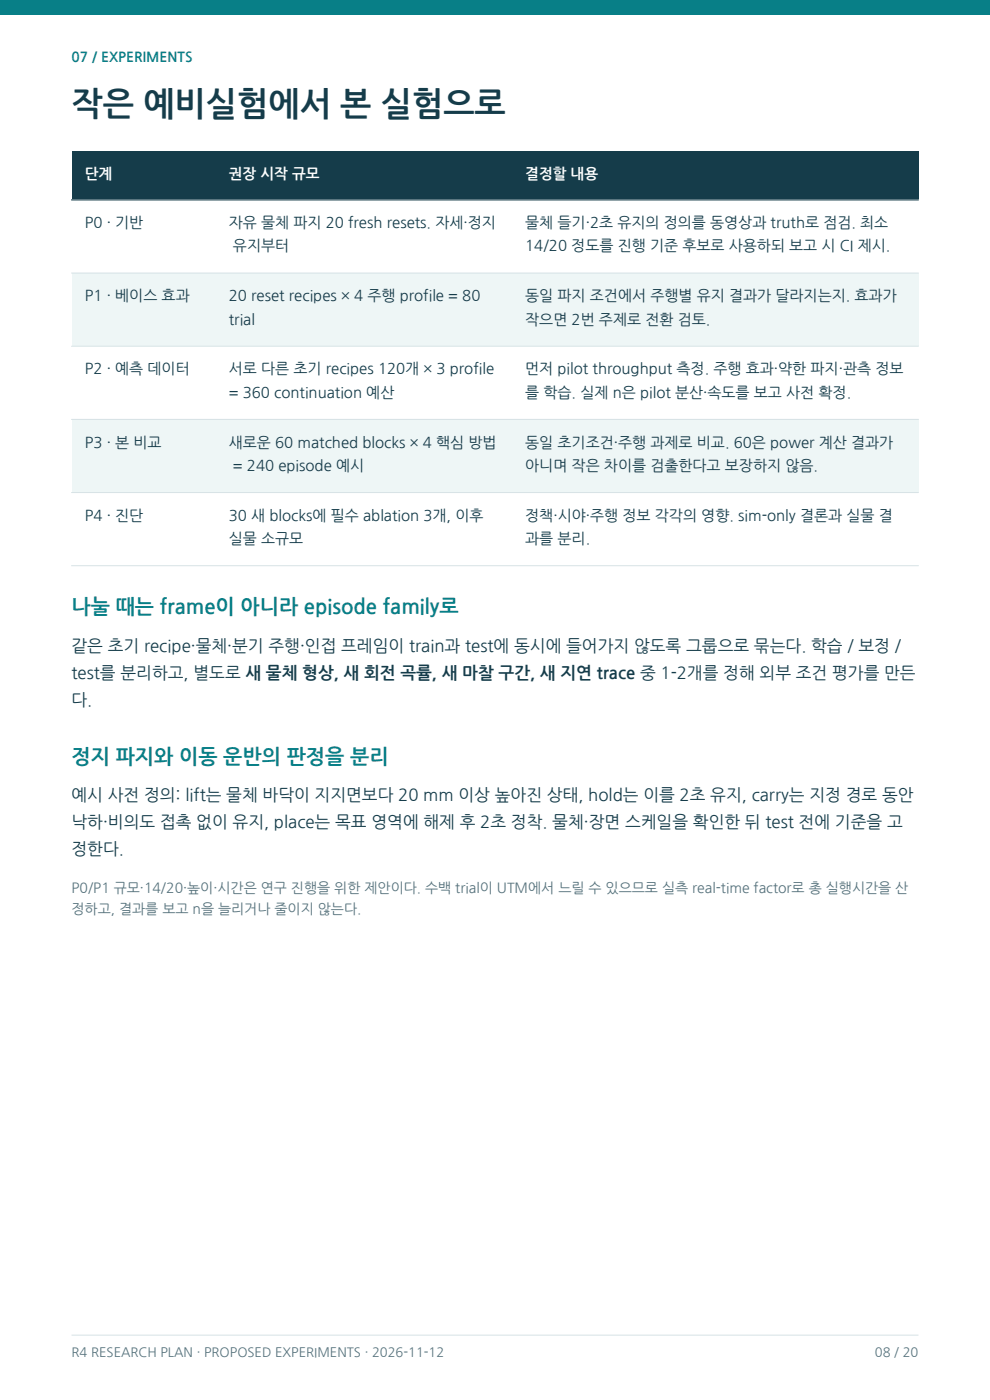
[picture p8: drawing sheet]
<svg xmlns="http://www.w3.org/2000/svg" width="210mm" height="297mm" viewBox="0 0 210 297" stroke-linecap="round" stroke-linejoin="round" font-family="sans-serif">
<defs><g id="words">
<text font-size="7.1" fill="#153c4a" x="15.2" y="24.7">작은 예비실험에서 본 실험으로</text>
<g font-size="4.3" fill="#087f87">
<text x="15.2" y="130.4">나눌 때는 frame이 아니라 episode family로</text>
<text x="15.2" y="162">정지 파지와 이동 운반의 판정을 분리</text>
</g>
<g font-size="3.6" fill="#153c4a">
<text x="15.2" y="138.2">같은 초기 recipe·물체·분기 주행·인접 프레임이 train과 test에 동시에 들어가지 않도록 그룹으로 묶는다. 학습 / 보정 /</text>
<text x="15.2" y="144">test를 분리하고, 별도로 새 물체 형상, 새 회전 곡률, 새 마찰 구간, 새 지연 trace 중 1-2개를 정해 외부 조건 평가를 만든</text>
<text x="15.2" y="149.8">다.</text>
<text x="15.2" y="169.9">예시 사전 정의: lift는 물체 바닥이 지지면보다 20 mm 이상 높아진 상태, hold는 이를 2초 유지, carry는 지정 경로 동안</text>
<text x="15.2" y="175.6">낙하·비의도 접촉 없이 유지, place는 목표 영역에 해제 후 2초 정착. 물체·장면 스케일을 확인한 뒤 test 전에 기준을 고</text>
<text x="15.2" y="181.4">정한다.</text>
</g>
<g font-size="3.2" fill="#153c4a">
<text x="18" y="48.4">P0 · 기반</text>
<text x="48.5" y="48.4">자유 물체 파지 20 fresh resets. 자세·정지</text>
<text x="49.4" y="53.3">유지부터</text>
<text x="111.4" y="48.4">물체 들기·2초 유지의 정의를 동영상과 truth로 점검. 최소</text>
<text x="111.4" y="53.3">14/20 정도를 진행 기준 후보로 사용하되 보고 시 CI 제시.</text>
<text x="18" y="63.9">P1 · 베이스 효과</text>
<text x="48.5" y="63.9">20 reset recipes × 4 주행 profile = 80</text>
<text x="111.4" y="63.9">동일 파지 조건에서 주행별 유지 결과가 달라지는지. 효과가</text>
<text x="48.5" y="68.9">trial</text>
<text x="111.4" y="68.9">작으면 2번 주제로 전환 검토.</text>
<text x="18" y="79.4">P2 · 예측 데이터</text>
<text x="48.5" y="79.4">서로 다른 초기 recipes 120개 × 3 profile</text>
<text x="111.4" y="79.4">먼저 pilot throughput 측정. 주행 효과·약한 파지·관측 정보</text>
<text x="48.5" y="84.4">= 360 continuation 예산</text>
<text x="111.4" y="84.4">를 학습. 실제 n은 pilot 분산·속도를 보고 사전 확정.</text>
<text x="18" y="95">P3 · 본 비교</text>
<text x="48.5" y="95">새로운 60 matched blocks × 4 핵심 방법</text>
<text x="111.4" y="95">동일 초기조건·주행 과제로 비교. 60은 power 계산 결과가</text>
<text x="49.4" y="99.9">= 240 episode 예시</text>
<text x="111.4" y="99.9">아니며 작은 차이를 검출한다고 보장하지 않음.</text>
<text x="18" y="110.5">P4 · 진단</text>
<text x="48.5" y="110.5">30 새 blocks에 필수 ablation 3개, 이후</text>
<text x="111.4" y="110.5">정책·시야·주행 정보 각각의 영향. sim-only 결론과 실물 결</text>
<text x="48.5" y="115.4">실물 소규모</text>
<text x="111.4" y="115.4">과를 분리.</text>
</g>
<g font-size="3.1" fill="#fff">
<text x="18" y="38">단계</text>
<text x="48.5" y="38">권장 시작 규모</text>
<text x="111.4" y="38">결정할 내용</text>
</g>
<g font-size="3" fill="#58717b">
<text x="15.2" y="189.4">P0/P1 규모·14/20·높이·시간은 연구 진행을 위한 제안이다. 수백 trial이 UTM에서 느릴 수 있으므로 실측 real-time factor로 총 실행시간을 산</text>
<text x="15.2" y="194">정하고, 결과를 보고 n을 늘리거나 줄이지 않는다.</text>
</g>
<text font-size="2.9" fill="#087f87" x="15.2" y="13.1">07 / EXPERIMENTS</text>
<g font-size="2.8" fill="#58717b">
<text x="15.2" y="287.8">R4 RESEARCH PLAN · PROPOSED EXPERIMENTS · 2026-11-12</text>
<text x="185.6" y="287.8">08 / 20</text>
</g>
</g></defs>
<path d="M0 0h210v3.2h-210z" fill-rule="evenodd" fill="#087f87"/>
<path d="M15.2 32.1h179.6v10.3h-179.6z" fill-rule="evenodd" fill="#153c4a"/>
<path d="M15.2 42.4h179.6v15.5h-179.6z" fill-rule="evenodd" fill="#fff"/>
<path d="M15.2 57.9h179.6v15.5h-179.6z" fill-rule="evenodd" fill="#eef6f6"/>
<path d="M15.2 73.4h179.6v15.6h-179.6z" fill-rule="evenodd" fill="#fff"/>
<path d="M15.2 89h179.6v15.5h-179.6z" fill-rule="evenodd" fill="#eef6f6"/>
<path d="M15.2 104.5h179.6v15.5h-179.6z" fill-rule="evenodd" fill="#fff"/>
<path d="M15.2 42.4h179.6" fill="none" stroke="#153c4a" stroke-width=".25"/>
<path d="M15.2 57.9h179.6M15.2 73.4h179.6M15.2 89h179.6M15.2 104.5h179.6M15.2 120h179.6M15.2 283.2h179.6" fill="none" stroke="#d6e2e5" stroke-width=".21"/>
<use href="#words"/>
</svg>
